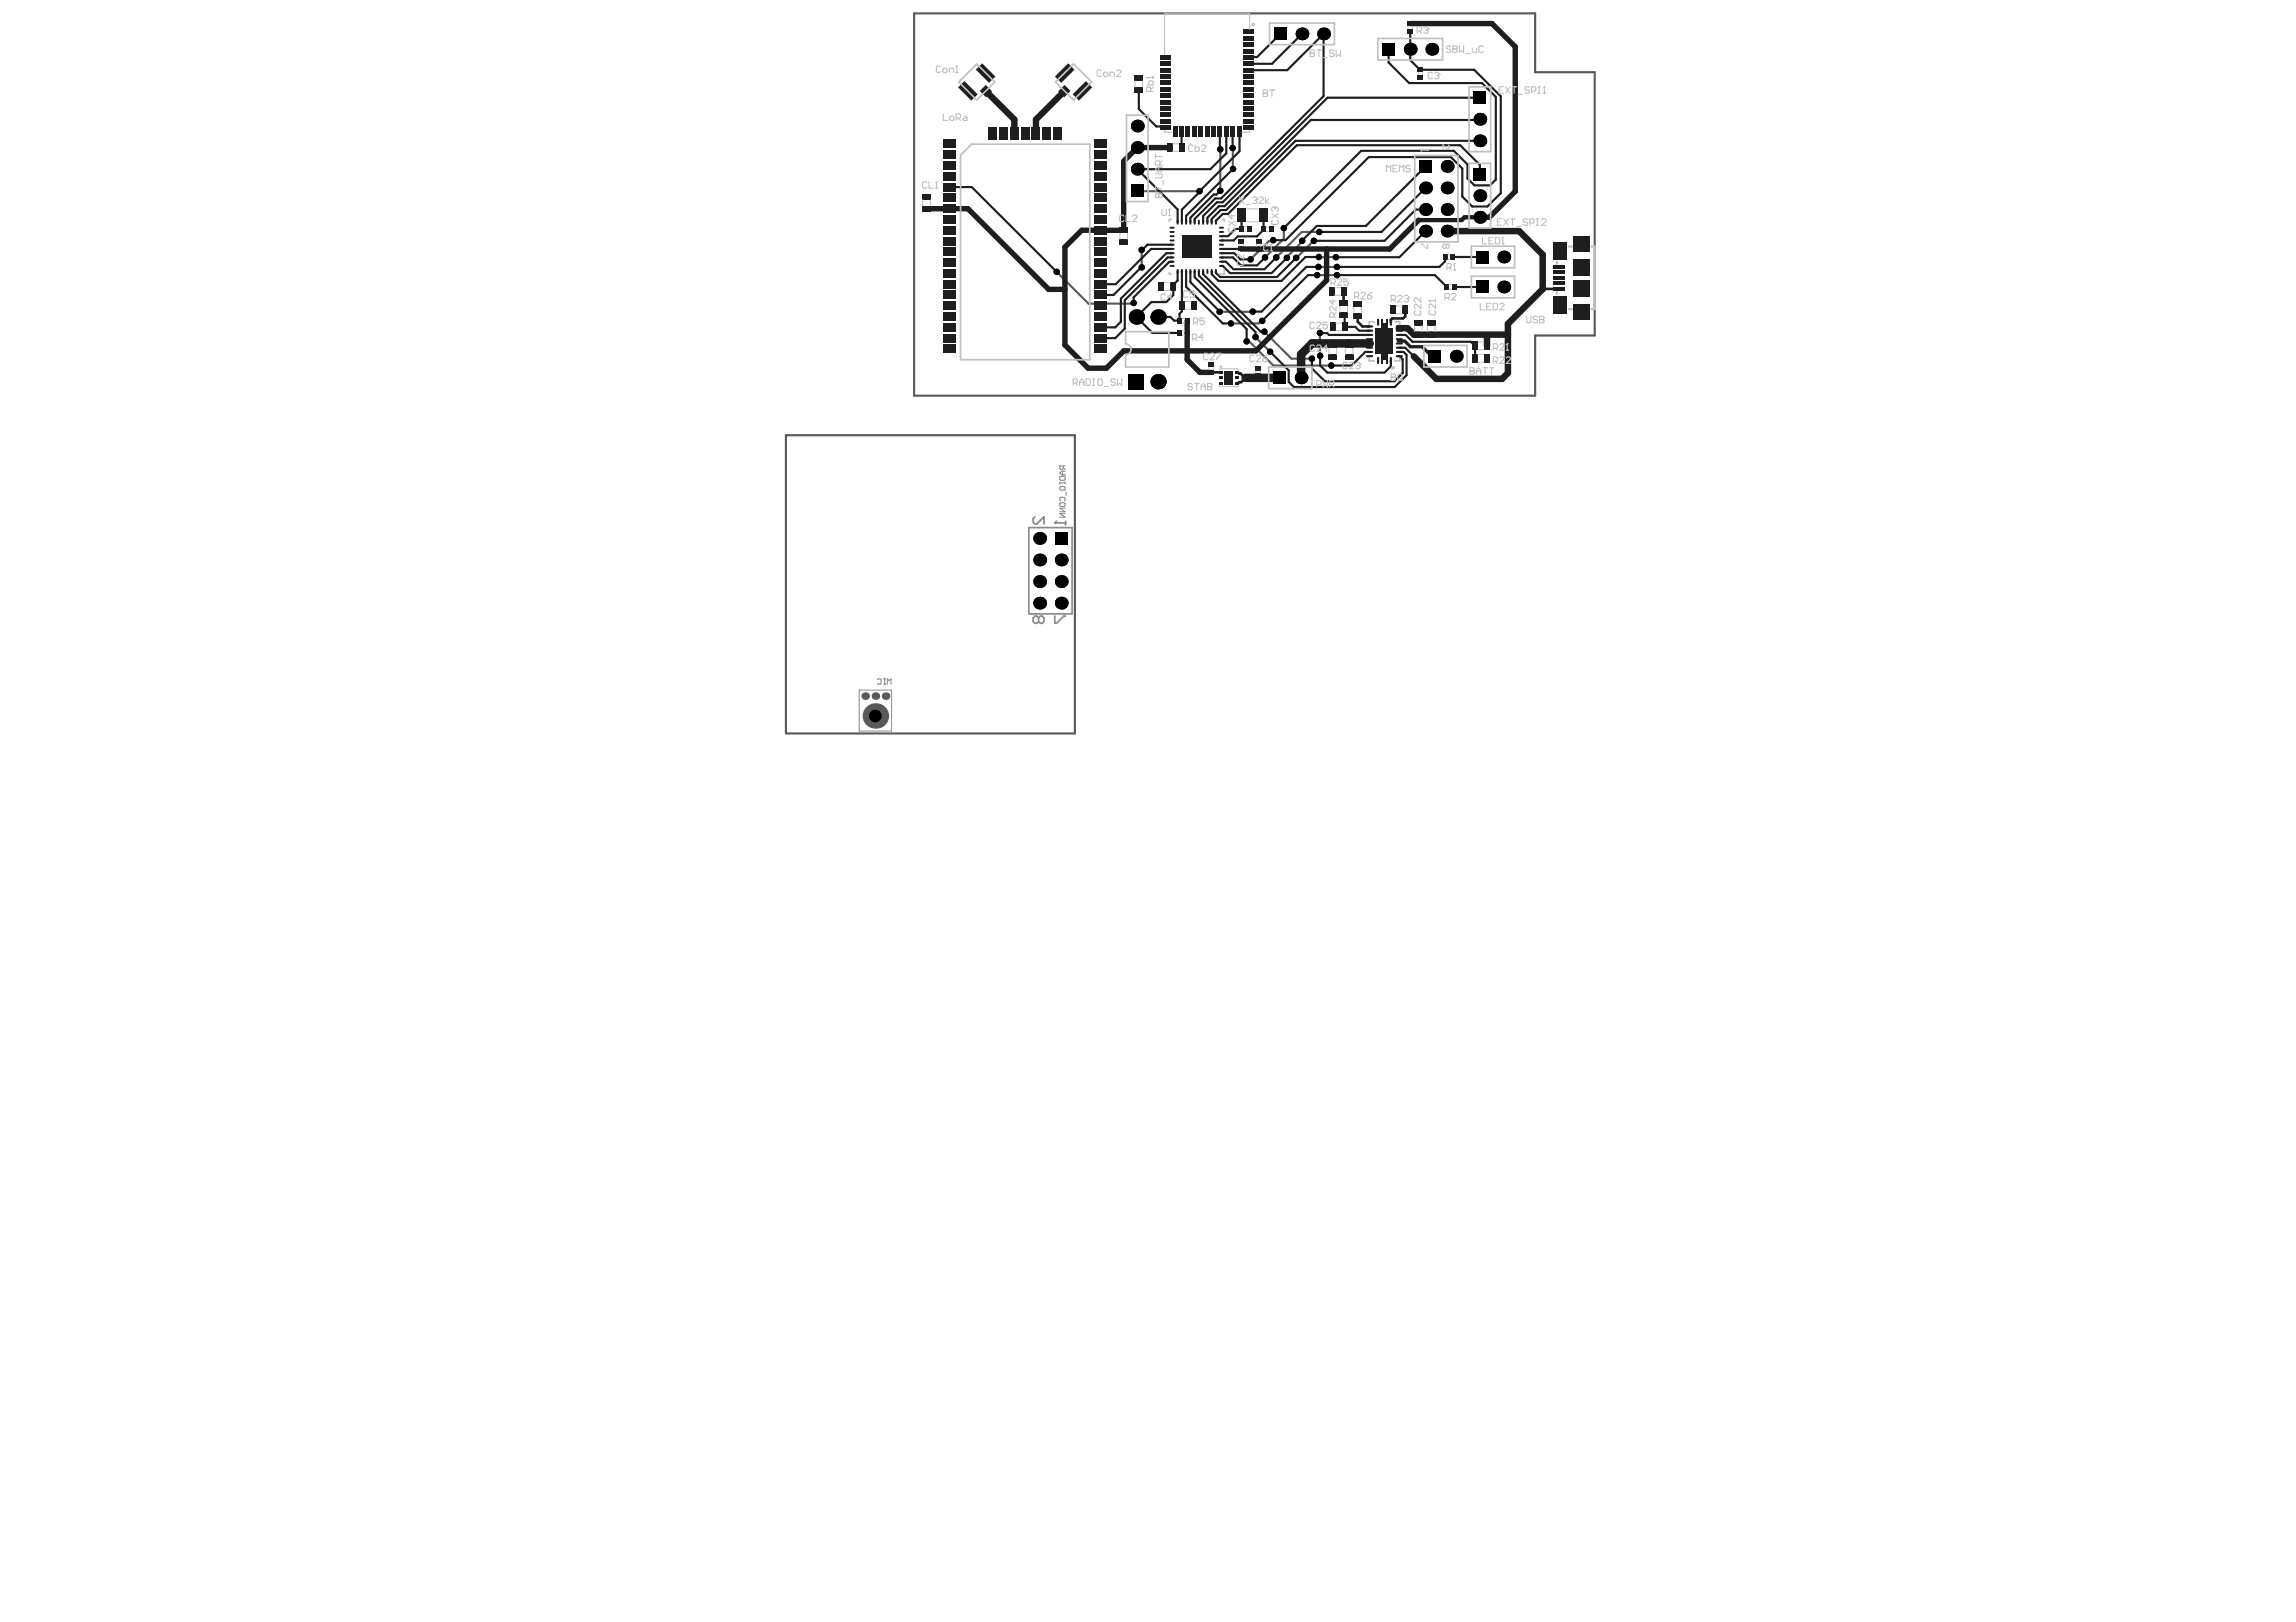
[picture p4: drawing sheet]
<svg xmlns="http://www.w3.org/2000/svg" width="297mm" height="210mm" viewBox="0 0 297 210" stroke-linecap="round" stroke-linejoin="round" font-family="sans-serif">
<g fill="none" stroke="#5a5a5a" stroke-width=".28">
<path d="M118.3 1.7h80.3v7.6h7.7v34.1h-7.7v7.8h-80.3zM157.9 19.3v5.4M159.5 19.2v2.7M136.7 35.2l4.1 4.1h5.8M147.1 24.7h8.1M147.7 32.3h.1M147.7 34.6h.1M147.7 32.3v2.3M164.7 31.1l-.1 .1h-.4l-2.4 2.4M166.1 29.5v1.4l-2.4 2.4M168.5 31.2v.1l-2 2v.1M170 31.2l-2.3 2.2"/>
<path d="M170.4 35.6h2.6M170.6 34.5h2.4M170.6 33.3h2.2M170.7 30h-2.3l-3.3 3.3M101.7 56.3h37.4v38.6h-37.4zM161.3 44.2h.3l3.1 3.1h7.5M162.1 40.3l-4.3 .1M162.4 43.6h.1M162.4 43.6l1.9 1.9M163.3 41.5h-.2l-.3 .4h-3.6M163.6 42.9l3.5 3.5h2.6M170.8 43.1v3"/>
</g>
<path d="M111.2 89.3h4.1v5.3h-4.1z" fill="none" stroke="#8c8c8c" stroke-width=".13"/>
<path d="M133.1 68.3h5.6v11.1h-5.6zM133.9 66.9l-.2 .2v.5l.2 .2h.2l1-.9v.9M134.4 80l-.3-.3h-.2l-.2 .3v.4l.2 .3h.2l.3-.3M134.4 80l.2-.3h.2l.3 .3v.4l-.3 .3h-.2l-.2-.3M134.4 80v.4M136.5 67.7h.1M136.5 79.7v1h.2l.9-1h.3M136.5 67.7h1.4M136.7 67.4l-.2 .3M137.9 67.4v.5" fill="none" stroke="#8c8c8c" stroke-width=".22"/>
<g fill="none" stroke="#8c8c8c" stroke-width=".14">
<path d="M137.1 61.7h.7v.3l-.1 .2h-.5l-.1-.2zM137.1 62.4v.2M137.1 65.2l.1-.1h.5l.1 .1v.2l-.1 .1h-.5l-.1-.1zM137.1 62.5h.7M137.2 63h.5l.1 .1v.2l-.1 .1h-.5l-.1-.1v-.2zM137.2 64.8l-.1-.1v-.2l.1-.1h.5l.1 .1v.2l-.1 .1M137.4 61v.5M137.6 60.3v.3l-.2 .2h-.2l-.1-.2v-.3h.7M137.6 60.5l.2 .3M137.8 61h-.5l-.2 .2 .2 .3h.5M137.8 62.4v.2M137.8 65.8h-.7l.7 .4h-.7"/>
<path d="M137.8 66.5h-.7l.7 .4h-.7M137.9 63.7v.4M113.5 88l.1-.1h.3l.1 .1v.4l-.1 .2h-.3l-.1-.2M114.3 87.9h.3M114.3 88.6h.3M114.5 87.9v.7M114.8 88.6v-.7l.2 .2 .3-.2v.7"/>
</g>
<g fill="#000">
<circle cx="147.1" cy="19.1" r=".82"/>
<circle cx="147.1" cy="16.3" r=".82"/>
<circle cx="157.9" cy="19.3" r=".41"/>
<circle cx="159.5" cy="19.2" r=".41"/>
<circle cx="168.4" cy="4.4" r=".82"/>
<circle cx="171.2" cy="4.4" r=".82"/>
<circle cx="182.4" cy="6.4" r=".82"/>
<circle cx="185.2" cy="6.4" r=".82"/>
<circle cx="191.5" cy="15.4" r=".82"/>
<circle cx="191.5" cy="18.2" r=".82"/>
<circle cx="136.7" cy="35.2" r=".41"/>
<circle cx="146.7" cy="39.2" r=".41"/>
<circle cx="147.1" cy="21.9" r=".82"/>
<circle cx="147.7" cy="32.3" r=".41"/>
<circle cx="147.7" cy="34.6" r=".41"/>
<circle cx="155.2" cy="24.7" r=".41"/>
<circle cx="157.9" cy="24.7" r=".41"/>
<circle cx="159.5" cy="21.9" r=".41"/>
<circle cx="161.8" cy="33.6" r=".41"/>
<circle cx="163.7" cy="33.3" r=".41"/>
<circle cx="164.7" cy="31.1" r=".41"/>
<circle cx="165.1" cy="33.3" r=".41"/>
<circle cx="166.1" cy="29.5" r=".41"/>
<circle cx="166.5" cy="33.4" r=".41"/>
<circle cx="167.7" cy="33.4" r=".41"/>
<circle cx="168.5" cy="31.2" r=".41"/>
<circle cx="170" cy="31.2" r=".41"/>
<circle cx="170.4" cy="35.6" r=".41"/>
<circle cx="170.6" cy="34.5" r=".41"/>
<circle cx="170.6" cy="33.3" r=".41"/>
<circle cx="170.7" cy="30" r=".41"/>
<circle cx="172.8" cy="33.3" r=".41"/>
<circle cx="173" cy="34.5" r=".41"/>
<circle cx="173" cy="35.6" r=".41"/>
<circle cx="184.4" cy="24.3" r=".82"/>
<circle cx="184.4" cy="29.9" r=".82"/>
<circle cx="184.4" cy="27.1" r=".82"/>
<circle cx="187.2" cy="21.5" r=".82"/>
<circle cx="187.2" cy="27.1" r=".82"/>
<circle cx="187.2" cy="24.3" r=".82"/>
<circle cx="187.2" cy="29.9" r=".82"/>
<circle cx="191.5" cy="28.1" r=".82"/>
<circle cx="191.5" cy="25.3" r=".82"/>
<circle cx="194.6" cy="33.3" r=".82"/>
<circle cx="194.6" cy="37.1" r=".82"/>
<circle cx="147" cy="41" r=".99"/>
<circle cx="149.8" cy="49.4" r=".99"/>
<circle cx="149.8" cy="41" r=".99"/>
<circle cx="157.8" cy="40.4" r=".41"/>
<circle cx="159.2" cy="41.9" r=".41"/>
<circle cx="161.3" cy="44.2" r=".41"/>
<circle cx="162.1" cy="40.3" r=".41"/>
<circle cx="162.4" cy="43.6" r=".41"/>
<circle cx="163.3" cy="41.5" r=".41"/>
<circle cx="163.6" cy="42.9" r=".41"/>
<circle cx="164.3" cy="45.5" r=".41"/>
<circle cx="168.3" cy="48.9" r=".82"/>
<circle cx="169.7" cy="46.4" r=".41"/>
<circle cx="170.8" cy="43.1" r=".41"/>
<circle cx="170.8" cy="46" r=".41"/>
<circle cx="172.2" cy="47.3" r=".41"/>
<circle cx="188.4" cy="46.1" r=".82"/>
<circle cx="134.5" cy="78.1" r=".82"/>
<circle cx="134.5" cy="69.7" r=".82"/>
<circle cx="134.5" cy="72.5" r=".82"/>
<circle cx="134.5" cy="75.3" r=".82"/>
<circle cx="137.3" cy="78.1" r=".82"/>
<circle cx="137.3" cy="72.5" r=".82"/>
<circle cx="137.3" cy="75.3" r=".82"/>
<circle cx="113.3" cy="92.7" r=".83"/>
</g>
<g fill="#000">
<path d="M164.8 3.6h1.7v1.6h-1.7z" fill-rule="evenodd"/>
<path d="M178.8 5.5h1.7v1.7h-1.7z" fill-rule="evenodd"/>
<path d="M190.6 11.8h1.7v1.7h-1.7z" fill-rule="evenodd"/>
<path d="M146.3 23.9h1.7v1.6h-1.7z" fill-rule="evenodd"/>
<path d="M183.6 20.7h1.7v1.7h-1.7z" fill-rule="evenodd"/>
<path d="M190.9 36.3h1.7v1.7h-1.7z" fill-rule="evenodd"/>
<path d="M190.9 32.4h1.7v1.7h-1.7z" fill-rule="evenodd"/>
<path d="M190.6 21.7h1.7v1.7h-1.7z" fill-rule="evenodd"/>
<path d="M146 48.4h2v2h-2z" fill-rule="evenodd"/>
<path d="M164.7 48.1h1.7v1.6h-1.7z" fill-rule="evenodd"/>
<path d="M184.8 45.3h1.6v1.6h-1.6z" fill-rule="evenodd"/>
<path d="M136.5 68.8h1.6v1.7h-1.6z" fill-rule="evenodd"/>
</g>
<g fill="#5a5a5a">
<circle cx="113.3" cy="90.1" r=".49"/>
<circle cx="111.9" cy="90.1" r=".49"/>
<circle cx="114.6" cy="90.1" r=".49"/>
<circle cx="113.3" cy="92.7" r="1.65"/>
</g>
<path d="M151.3 19.1h-4.2l-1.7 1.8v8.9h-5.4l-2.2 2.2v12.6l3 3h2.3l2.3-2.2h17.1l9.1-9.1 .1-4.1M182.4 3.1h10.6l3 3v18.7l-3.3 3.3h-1.2M119.9 27h5.3l10.5 10.4h2.1M122.8 27h.1M142.4 29.8h.1M183.5 28.5l-3.7 3.7h-19.2M153.6 41.5v5l1.6 1.7h1.4M185.2 46.1h.4" fill="none" stroke="#1e1e1e" stroke-width=".7"/>
<g fill="none" stroke="#1e1e1e" stroke-width=".28">
<path d="M147.3 11.6v2.5l2.3 2.3h1l.2 .1M152.9 19.1h.1M152.9 17v2.1M152.9 17h.1M157.8 17l.1 2.3M158.6 17h.1M158.6 17v2.8l-2 2.1h-9.5l5.3 5.2v1.7M159.5 19.2h.1M159.5 17v2.2M160.3 17l.1 2.6-7.5 7.5v1.7M161.6 9.1h4.9l4.7-4.7v8l-13.2 13.3h-.8l-2.6 2.6v.5M165.6 4.4l-3 3h-1"/>
<path d="M168.4 4.4l-3.8 3.9h-3M179.7 6.4v1.7l2.6 2.7h9.4l1.8 1.7v10.7l-.7 .8h-2.1l-.8-.9v-1.8l-1.8-1.8h-12l-10 10M182.4 4v3.8l1.3 1.2h7l3.5 3.5v12.5l-1.8 1.7h-1.9l-1.3-1.3v-3.6l-1.5-1.5h-10.6l-10.8 10.8h-1.6M191.4 12.6h-19.7l-13.5 13.6h-.8l-1.7 1.7v.9M191.5 15.4l-.1 .1h-21.8l-11.2 11.2h-.7l-1.5 1.5v.6M191.5 18.2h-23.9l-9 9h-.7l-1.1 1.1v.5M191.5 12.6h-.1M122.8 24.2h2.9l11 11M147.7 34.6l-3.6 3.6h-1.7M151.6 33.9h-.3l-4.6 4.6v.7M151.6 32.8h-.7l-5.9 5.8v3l-.7 .8h-1.9M151.6 31.7h-3.1l-.8 .6"/>
<path d="M151.6 33.9h.1M151.6 33.3h-.5l-5.6 5.6v3.6l-1.2 1.3h-1.9M151.6 32.2h-2.7l-4.6 4.6h-1.9M152.4 35.1v1.2l-.6 .6v1.3l-.9 .9h-1.9l-2 1.9 2.1 2.1h3.5M152.9 35.1h.1M152.9 35.1v5.2l-.3 .3v.9h-.7l-.5-.5h-1.6M152.9 39.4h.1M153.5 35.1v2l1.7 1.7M154 35.1v1.4l3.8 3.9M154.6 35.1v.8l6.7 6.7v1.6M154.9 38.6h.1M155.1 35.1v.6l7.3 7.3v.6"/>
<path d="M155.2 38.8h.1M155.2 38.8l3 3.1h1M155.7 35.1v.4l7.4 7.4h.5M157.9 24.7l-.5 .5h-.4l-3 3v.6M158 32.8h1.7l.8 .8h1.3M158 32.2h.1M158 32.2h2.6M159.5 21.9l-6 6v.9M160.6 27.9h.1M160.6 27.9v1.7h-.8l-.9 1h-.9M163.5 27.9h.1M163.5 27.9v1.8l-.9 .9h-2.5l-.5 .5h-1.6"/>
<path d="M163.7 33.3l-1.1 1h-2.1l-1-1h-1.5M165.1 33.3l-1.5 1.5h-4l-1-.9h-.6M166.5 33.4l-2 1.9h-5.4l-.9-.9h-.2M167.7 33.4l-2.5 2.4h-7.4l-.5-.5v-.2M170.4 35.6h-1.2l-5.9 5.9M170.6 34.5h-1.6l-5.8 5.8h-1.1M170.6 33.3h-1.7l-3.1 3.1h-8.2l-.8-.9v-.4M173 35.6h12.6l1.5 1.5M184.4 21.5l-7.7 7.7h-6.3l-1.9 2M184.4 27.1h-1.2l-4.1 4.1h-9.1M184.4 29.9l-3.4 3.4h-8.2M184.4 24.3l-5.7 5.7h-8"/>
<path d="M187 33.3v.5l-.8 .7h-13.2M187.1 37h.1M187.9 33.3h3.9M188.1 37.1h3.7M191.5 22.5v-1.2l-2.6-2.5h-21.1l-8.9 8.9h-.7l-.9 .9v.2M164.3 45.5l2.4 2.4v1.5l.7 .7h13l1.6-1.5v-2.7l-.4-.4h-.6M170.8 43.1h.9l.2 .2h5.3M170.8 46v1.3l.9 .9h7.4l.8-.8v-.8M173.8 40.8l.2 .1v1.4M173.9 42.3h1.4l.5 .5h1.4M177.2 45.5h-.6l-1.7 1.8h-2.7M181 43.3h.9l.8 .9h7.6l.5 .6v1.6"/>
<path d="M181 46.1l.5 .4v1.8l-1.1 1h-9l-1.7-1.6v-1.3M181 45h.8l1.1 1.1"/>
</g>
<path d="M173.8 37.7v1.6M201.7 37.4h-2.1M156.6 48.2h.1M157.9 48.2h-1.3M160.1 48.2l.2 .1h.2l.6 .6M161.1 48.9l-.5 .6h-.3l-.2 .1M175.7 40.9v.7l.6 .6h.9M181.8 40.1v.8l-.3 .3h-1.4l-.2 .2v.3" fill="none" stroke="#1e1e1e" stroke-width=".34"/>
<path d="M191.5 28.1h-2l-.4 .4h-5.6" fill="none" stroke="#1e1e1e" stroke-width=".56"/>
<path d="M127.6 11.8l3.6 3.7v1.7M137.7 11.8l-3.7 3.7v1.7" fill="none" stroke="#1e1e1e" stroke-width=".82"/>
<path d="M187.2 29.9h9.3l3.1 3.1v4.4l-4.5 4.5v6.4l-.8 .7h-8.5l-2.9-2.9M181 42.5h1.1l.8 .8h12.2M192.4 43.5v1.3" fill="none" stroke="#1e1e1e" stroke-width=".84"/>
<path d="M180.9 44.1h.8l.8 .8h1.5l1.2 1.2" fill="none" stroke="#1e1e1e" stroke-width=".42"/>
<path d="M161.1 48.9h4.4M177.2 44.4h-7.5l-1.4 1.5v3M177.2 44.4h.1" fill="none" stroke="#1e1e1e" stroke-width="1.1"/>
<g fill="#000">
<circle cx="147.1" cy="19.1" r=".82"/>
<circle cx="147.1" cy="16.3" r=".82"/>
<circle cx="157.9" cy="19.3" r=".41"/>
<circle cx="159.5" cy="19.2" r=".41"/>
<circle cx="168.4" cy="4.4" r=".82"/>
<circle cx="171.2" cy="4.4" r=".82"/>
<circle cx="182.4" cy="6.4" r=".82"/>
<circle cx="185.2" cy="6.4" r=".82"/>
<circle cx="191.5" cy="15.4" r=".82"/>
<circle cx="191.5" cy="18.2" r=".82"/>
<circle cx="136.7" cy="35.2" r=".41"/>
<circle cx="146.7" cy="39.2" r=".41"/>
<circle cx="147.1" cy="21.9" r=".82"/>
<circle cx="147.7" cy="32.3" r=".41"/>
<circle cx="147.7" cy="34.6" r=".41"/>
<circle cx="155.2" cy="24.7" r=".41"/>
<circle cx="157.9" cy="24.7" r=".41"/>
<circle cx="159.5" cy="21.9" r=".41"/>
<circle cx="161.8" cy="33.6" r=".41"/>
<circle cx="163.7" cy="33.3" r=".41"/>
<circle cx="164.7" cy="31.1" r=".41"/>
<circle cx="165.1" cy="33.3" r=".41"/>
<circle cx="166.1" cy="29.5" r=".41"/>
<circle cx="166.5" cy="33.4" r=".41"/>
<circle cx="167.7" cy="33.4" r=".41"/>
<circle cx="168.5" cy="31.2" r=".41"/>
<circle cx="170" cy="31.2" r=".41"/>
<circle cx="170.4" cy="35.6" r=".41"/>
<circle cx="170.6" cy="34.5" r=".41"/>
<circle cx="170.6" cy="33.3" r=".41"/>
<circle cx="170.7" cy="30" r=".41"/>
<circle cx="172.8" cy="33.3" r=".41"/>
<circle cx="173" cy="34.5" r=".41"/>
<circle cx="173" cy="35.6" r=".41"/>
<circle cx="184.4" cy="24.3" r=".82"/>
<circle cx="184.4" cy="29.9" r=".82"/>
<circle cx="184.4" cy="27.1" r=".82"/>
<circle cx="187.2" cy="21.5" r=".82"/>
<circle cx="187.2" cy="27.1" r=".82"/>
<circle cx="187.2" cy="24.3" r=".82"/>
<circle cx="187.2" cy="29.9" r=".82"/>
<circle cx="191.5" cy="28.1" r=".82"/>
<circle cx="191.5" cy="25.3" r=".82"/>
<circle cx="194.6" cy="33.3" r=".82"/>
<circle cx="194.6" cy="37.1" r=".82"/>
<circle cx="147" cy="41" r=".99"/>
<circle cx="149.8" cy="49.4" r=".99"/>
<circle cx="149.8" cy="41" r=".99"/>
<circle cx="157.8" cy="40.4" r=".41"/>
<circle cx="159.2" cy="41.9" r=".41"/>
<circle cx="161.3" cy="44.2" r=".41"/>
<circle cx="162.1" cy="40.3" r=".41"/>
<circle cx="162.4" cy="43.6" r=".41"/>
<circle cx="163.3" cy="41.5" r=".41"/>
<circle cx="163.6" cy="42.9" r=".41"/>
<circle cx="164.3" cy="45.5" r=".41"/>
<circle cx="168.3" cy="48.9" r=".82"/>
<circle cx="169.7" cy="46.4" r=".41"/>
<circle cx="170.8" cy="43.1" r=".41"/>
<circle cx="170.8" cy="46" r=".41"/>
<circle cx="172.2" cy="47.3" r=".41"/>
<circle cx="188.4" cy="46.1" r=".82"/>
<circle cx="134.5" cy="78.1" r=".82"/>
<circle cx="134.5" cy="69.7" r=".82"/>
<circle cx="134.5" cy="72.5" r=".82"/>
<circle cx="134.5" cy="75.3" r=".82"/>
<circle cx="137.3" cy="78.1" r=".82"/>
<circle cx="137.3" cy="72.5" r=".82"/>
<circle cx="137.3" cy="75.3" r=".82"/>
<circle cx="113.3" cy="92.7" r=".83"/>
</g>
<g fill="#000">
<path d="M164.8 3.6h1.7v1.6h-1.7z" fill-rule="evenodd"/>
<path d="M178.8 5.5h1.7v1.7h-1.7z" fill-rule="evenodd"/>
<path d="M190.6 11.8h1.7v1.7h-1.7z" fill-rule="evenodd"/>
<path d="M146.3 23.9h1.7v1.6h-1.7z" fill-rule="evenodd"/>
<path d="M183.6 20.7h1.7v1.7h-1.7z" fill-rule="evenodd"/>
<path d="M190.9 36.3h1.7v1.7h-1.7z" fill-rule="evenodd"/>
<path d="M190.9 32.4h1.7v1.7h-1.7z" fill-rule="evenodd"/>
<path d="M190.6 21.7h1.7v1.7h-1.7z" fill-rule="evenodd"/>
<path d="M146 48.4h2v2h-2z" fill-rule="evenodd"/>
<path d="M164.7 48.1h1.7v1.6h-1.7z" fill-rule="evenodd"/>
<path d="M184.8 45.3h1.6v1.6h-1.6z" fill-rule="evenodd"/>
<path d="M136.5 68.8h1.6v1.7h-1.6z" fill-rule="evenodd"/>
</g>
<path d="M119.3 25.2h1.1v.6h-1.1z" fill-rule="evenodd" fill="#1e1e1e"/>
<path d="M151.4 34.4h.4M151.4 33.3h.4M151.4 32.8h.4M151.4 32.2h.4M151.4 31.1h.4M151.4 30.6h.4M151.4 30h.4M151.4 29.5h.4" fill="none" stroke="#1e1e1e" stroke-width=".25"/>
<g fill="#1e1e1e">
<path d="M151 18.6h.6v1.1h-.6z" fill-rule="evenodd"/>
<path d="M150.1 16.2h1.3v.6h-1.3z" fill-rule="evenodd"/>
<path d="M150.1 14.6h1.3v.5h-1.3z" fill-rule="evenodd"/>
<path d="M150.1 13.8h1.3v.5h-1.3z" fill-rule="evenodd"/>
<path d="M150.1 12.1h1.3v.6h-1.3z" fill-rule="evenodd"/>
<path d="M150.1 12.9h1.3v.6h-1.3z" fill-rule="evenodd"/>
<path d="M150.1 10.5h1.3v.5h-1.3z" fill-rule="evenodd"/>
<path d="M150.1 9.6h1.3v.6h-1.3z" fill-rule="evenodd"/>
<path d="M150.1 7.2h1.3v.5h-1.3z" fill-rule="evenodd"/>
<path d="M150.1 8h1.3v.5h-1.3z" fill-rule="evenodd"/>
<path d="M153.3 42.8h.6v.6h-.6z" fill-rule="evenodd"/>
<path d="M152.3 42.8h.6v.6h-.6z" fill-rule="evenodd"/>
<path d="M153.3 41.2h.6v.6h-.6z" fill-rule="evenodd"/>
<path d="M152.3 41.2h.6v.6h-.6z" fill-rule="evenodd"/>
<path d="M152.6 39h.6v1.1h-.6z" fill-rule="evenodd"/>
</g>
<path d="M152.4 28.5v.5M152.4 34.9v.4M152.9 28.5v.5M152.9 34.9v.4M153.5 28.5v.5M153.5 34.9v.4M154 28.5v.5M154 34.9v.4" fill="none" stroke="#1e1e1e" stroke-width=".25"/>
<g fill="#1e1e1e">
<path d="M152.5 18.6h.7v1.1h-.7z" fill-rule="evenodd"/>
<path d="M152.6 16.3h.5v1.4h-.5z" fill-rule="evenodd"/>
<path d="M153.4 16.3h.6v1.4h-.6z" fill-rule="evenodd"/>
</g>
<path d="M154.6 28.5v.5M154.6 34.9v.4M155.1 28.5v.5M155.1 34.9v.4M155.7 28.5v.5M155.7 34.9v.4M156.2 28.5v.5M156.2 34.9v.4" fill="none" stroke="#1e1e1e" stroke-width=".25"/>
<g fill="#1e1e1e">
<path d="M155.1 16.3h.5v1.4h-.5z" fill-rule="evenodd"/>
<path d="M157.7 48.7h.5v.4h-.5z" fill-rule="evenodd"/>
<path d="M157.7 48h.5v.3h-.5z" fill-rule="evenodd"/>
</g>
<path d="M156.8 28.5v.5M156.8 34.9v.4M157.3 28.5v.5M157.3 34.9v.4M157.8 34.4h.4M157.8 32.2h.4M157.8 32.8h.4M157.8 33.3h.4M157.8 29.5h.4M157.8 30h.4M157.8 30.6h.4M157.8 31.1h.4" fill="none" stroke="#1e1e1e" stroke-width=".25"/>
<g fill="#1e1e1e">
<path d="M156.7 16.3h.6v1.4h-.6z" fill-rule="evenodd"/>
<path d="M157.5 16.3h.6v1.4h-.6z" fill-rule="evenodd"/>
<path d="M159.8 48.7h.5v.4h-.5z" fill-rule="evenodd"/>
<path d="M159.8 48h.5v.3h-.5z" fill-rule="evenodd"/>
<path d="M159.2 16.3h.5v1.4h-.5z" fill-rule="evenodd"/>
<path d="M160 16.3h.6v1.4h-.6z" fill-rule="evenodd"/>
<path d="M162.4 48.4h.7v.5h-.7z" fill-rule="evenodd"/>
<path d="M162.4 47.4h.7v.5h-.7z" fill-rule="evenodd"/>
<path d="M164.2 29.4h.5v.6h-.5z" fill-rule="evenodd"/>
<path d="M175.1 40.6h1.1v.7h-1.1z" fill-rule="evenodd"/>
<path d="M175.1 39.1h1.1v.6h-1.1z" fill-rule="evenodd"/>
</g>
<path d="M178.3 41.4v.6M179.9 41.4v.6" fill="none" stroke="#1e1e1e" stroke-width=".27"/>
<g fill="#1e1e1e">
<path d="M179.3 41.3h.2v1h-.2z" fill-rule="evenodd"/>
<path d="M182.1 3.8h.7v.5h-.7z" fill-rule="evenodd"/>
<path d="M182.1 2.8h.7v.5h-.7z" fill-rule="evenodd"/>
<path d="M186.8 36.8h.6v.7h-.6z" fill-rule="evenodd"/>
<path d="M186.7 32.9h.5v.7h-.5z" fill-rule="evenodd"/>
<path d="M190.5 45.8h.6v1.1h-.6z" fill-rule="evenodd"/>
<path d="M119.3 26.7h1.1v.6h-1.1z" fill-rule="evenodd"/>
<path d="M127.9 16.4h1.1v1.7h-1.1z" fill-rule="evenodd"/>
<path d="M130.7 16.4h1.1v1.7h-1.1z" fill-rule="evenodd"/>
<path d="M132.1 16.4h1.1v1.7h-1.1z" fill-rule="evenodd"/>
<path d="M134.9 16.4h1.1v1.7h-1.1z" fill-rule="evenodd"/>
</g>
<path d="M151.4 33.9h.4M151.4 31.7h.4" fill="none" stroke="#1e1e1e" stroke-width=".25"/>
<g fill="#1e1e1e">
<path d="M150.1 15.4h1.3v.6h-1.3z" fill-rule="evenodd"/>
<path d="M150.1 11.3h1.3v.5h-1.3z" fill-rule="evenodd"/>
<path d="M150.1 8.8h1.3v.6h-1.3z" fill-rule="evenodd"/>
<path d="M157.7 49.4h.5v.4h-.5z" fill-rule="evenodd"/>
</g>
<path d="M157.8 31.7h.4M157.8 33.9h.4" fill="none" stroke="#1e1e1e" stroke-width=".25"/>
<g fill="#1e1e1e">
<path d="M159.8 49.4h.5v.4h-.5z" fill-rule="evenodd"/>
<path d="M161.3 29.3h.6v.7h-.6z" fill-rule="evenodd"/>
<path d="M173.6 41.8h.7v1.1h-.7z" fill-rule="evenodd"/>
<path d="M173.5 37.2h.7v1.1h-.7z" fill-rule="evenodd"/>
</g>
<path d="M178.3 46.3v.7" fill="none" stroke="#1e1e1e" stroke-width=".27"/>
<path d="M179.3 46.1h.2v1h-.2z" fill-rule="evenodd" fill="#1e1e1e"/>
<path d="M179.9 46.3v.7" fill="none" stroke="#1e1e1e" stroke-width=".27"/>
<g fill="#1e1e1e">
<path d="M179.9 39.5h.7v1.1h-.7z" fill-rule="evenodd"/>
<path d="M181.5 39.5h.6v1.1h-.6z" fill-rule="evenodd"/>
<path d="M190.5 44.2h.7v1.1h-.7z" fill-rule="evenodd"/>
<path d="M122 43.2h1.7v1.1h-1.7z" fill-rule="evenodd"/>
<path d="M122 39h1.7v1.1h-1.7z" fill-rule="evenodd"/>
<path d="M122 36.2h1.7v1.1h-1.7z" fill-rule="evenodd"/>
<path d="M122 32h1.7v1.1h-1.7z" fill-rule="evenodd"/>
<path d="M122 27.8h1.7v1.2h-1.7z" fill-rule="evenodd"/>
<path d="M122 25h1.7v1.2h-1.7z" fill-rule="evenodd"/>
<path d="M122 20.9h1.7v1.1h-1.7z" fill-rule="evenodd"/>
<path d="M141.6 43.2h1.7v1.1h-1.7z" fill-rule="evenodd"/>
<path d="M141.6 39h1.7v1.1h-1.7z" fill-rule="evenodd"/>
<path d="M141.6 36.2h1.7v1.1h-1.7z" fill-rule="evenodd"/>
<path d="M141.6 32h1.7v1.1h-1.7z" fill-rule="evenodd"/>
<path d="M141.6 27.8h1.7v1.2h-1.7z" fill-rule="evenodd"/>
<path d="M141.6 25h1.7v1.2h-1.7z" fill-rule="evenodd"/>
<path d="M141.6 20.9h1.7v1.1h-1.7z" fill-rule="evenodd"/>
<path d="M151.5 36.5h.6v1.1h-.6z" fill-rule="evenodd"/>
<path d="M149.9 36.5h.7v1.1h-.7z" fill-rule="evenodd"/>
<path d="M144.8 29.5h1.1v.6h-1.1z" fill-rule="evenodd"/>
<path d="M151.8 16.3h.5v1.4h-.5z" fill-rule="evenodd"/>
<path d="M146.8 9.8h1.1v.6h-1.1z" fill-rule="evenodd"/>
<path d="M156.3 47.9h.7v.6h-.7z" fill-rule="evenodd"/>
<path d="M154.1 39h.7v1.1h-.7z" fill-rule="evenodd"/>
<path d="M160.3 31.9h.6v.6h-.6z" fill-rule="evenodd"/>
<path d="M155.9 16.3h.5v1.4h-.5z" fill-rule="evenodd"/>
<path d="M154.2 16.3h.6v1.4h-.6z" fill-rule="evenodd"/>
<path d="M158.4 16.3h.5v1.4h-.5z" fill-rule="evenodd"/>
<path d="M162.5 32h.7v.5h-.7z" fill-rule="evenodd"/>
<path d="M163.2 29.4h.5v.6h-.5z" fill-rule="evenodd"/>
</g>
<path d="M176.9 45.5h.6M176.9 46.1h.6" fill="none" stroke="#1e1e1e" stroke-width=".27"/>
<g fill="#1e1e1e">
<path d="M178.7 45.8h.8v.7h-.8z" fill-rule="evenodd"/>
<path d="M171.9 45.9h1.1v.7h-1.1z" fill-rule="evenodd"/>
<path d="M174 45.9h1.1v.7h-1.1z" fill-rule="evenodd"/>
</g>
<path d="M176.9 43.3h.6M176.9 43.9h.6M176.9 44.4h.6M176.9 42.2h.6" fill="none" stroke="#1e1e1e" stroke-width=".27"/>
<g fill="#1e1e1e">
<path d="M178.7 41.3h.2v1h-.2z" fill-rule="evenodd"/>
<path d="M173.3 38.9h1.1v.7h-1.1z" fill-rule="evenodd"/>
</g>
<path d="M180.7 46.1h.7M180.7 45.5h.7M180.7 44.4h.7M180.7 43.9h.7M180.7 43.3h.7" fill="none" stroke="#1e1e1e" stroke-width=".27"/>
<g fill="#1e1e1e">
<path d="M184.6 43h1.1v.6h-1.1z" fill-rule="evenodd"/>
<path d="M182.9 43h1.1v.6h-1.1z" fill-rule="evenodd"/>
</g>
<path d="M180.7 42.2h.7" fill="none" stroke="#1e1e1e" stroke-width=".27"/>
<g fill="#1e1e1e">
<path d="M184.6 41.4h1.1v.7h-1.1z" fill-rule="evenodd"/>
<path d="M182.9 41.4h1.1v.7h-1.1z" fill-rule="evenodd"/>
<path d="M187.8 36.8h.6v.7h-.6z" fill-rule="evenodd"/>
<path d="M187.7 32.9h.5v.7h-.5z" fill-rule="evenodd"/>
<path d="M183.4 9.7h.7v.6h-.7z" fill-rule="evenodd"/>
<path d="M192 45.8h.7v1.1h-.7z" fill-rule="evenodd"/>
<path d="M201 36.4h1.4v.5h-1.4z" fill-rule="evenodd"/>
<path d="M201 37.2h1.4v.4h-1.4z" fill-rule="evenodd"/>
<path d="M201 34.3h1.4v.4h-1.4z" fill-rule="evenodd"/>
<path d="M201 35h1.4v.5h-1.4z" fill-rule="evenodd"/>
<path d="M122 40.4h1.7v1.1h-1.7z" fill-rule="evenodd"/>
<path d="M122 41.8h1.7v1.1h-1.7z" fill-rule="evenodd"/>
<path d="M122 44.6h1.7v1.1h-1.7z" fill-rule="evenodd"/>
<path d="M122 30.6h1.7v1.2h-1.7z" fill-rule="evenodd"/>
<path d="M122 33.4h1.7v1.1h-1.7z" fill-rule="evenodd"/>
<path d="M122 34.8h1.7v1.1h-1.7z" fill-rule="evenodd"/>
<path d="M122 37.6h1.7v1.1h-1.7z" fill-rule="evenodd"/>
<path d="M122 22.3h1.7v1.1h-1.7z" fill-rule="evenodd"/>
<path d="M122 23.7h1.7v1.1h-1.7z" fill-rule="evenodd"/>
<path d="M122 26.4h1.7v1.2h-1.7z" fill-rule="evenodd"/>
<path d="M122 18.1h1.7v1.1h-1.7z" fill-rule="evenodd"/>
<path d="M122 19.5h1.7v1.1h-1.7z" fill-rule="evenodd"/>
<path d="M133.5 16.4h1.1v1.7h-1.1z" fill-rule="evenodd"/>
<path d="M129.3 16.4h1.1v1.7h-1.1z" fill-rule="evenodd"/>
<path d="M141.6 44.6h1.7v1.1h-1.7z" fill-rule="evenodd"/>
<path d="M141.6 41.8h1.7v1.1h-1.7z" fill-rule="evenodd"/>
<path d="M141.6 40.4h1.7v1.1h-1.7z" fill-rule="evenodd"/>
<path d="M141.6 37.6h1.7v1.1h-1.7z" fill-rule="evenodd"/>
<path d="M141.6 34.8h1.7v1.1h-1.7z" fill-rule="evenodd"/>
<path d="M141.6 33.4h1.7v1.1h-1.7z" fill-rule="evenodd"/>
<path d="M141.6 30.6h1.7v1.2h-1.7z" fill-rule="evenodd"/>
<path d="M141.6 26.4h1.7v1.2h-1.7z" fill-rule="evenodd"/>
<path d="M141.6 23.7h1.7v1.1h-1.7z" fill-rule="evenodd"/>
<path d="M141.6 22.3h1.7v1.1h-1.7z" fill-rule="evenodd"/>
<path d="M141.6 19.5h1.7v1.1h-1.7z" fill-rule="evenodd"/>
<path d="M141.6 18.1h1.7v1.1h-1.7z" fill-rule="evenodd"/>
<path d="M136.3 16.4h1.1v1.7h-1.1z" fill-rule="evenodd"/>
<path d="M136.5 9.9l1.7-1.7 .8 .8-1.7 1.7z" fill-rule="evenodd"/>
<path d="M144.8 31h1.1v.7h-1.1z" fill-rule="evenodd"/>
<path d="M146.8 11.3h1.1v.7h-1.1z" fill-rule="evenodd"/>
<path d="M156.3 46.9h.7v.6h-.7z" fill-rule="evenodd"/>
<path d="M160.3 31h.6v.5h-.6z" fill-rule="evenodd"/>
<path d="M160.3 29.3h.6v.7h-.6z" fill-rule="evenodd"/>
<path d="M160.1 27h1.1v1.7h-1.1z" fill-rule="evenodd"/>
<path d="M162.5 31h.7v.5h-.7z" fill-rule="evenodd"/>
<path d="M162.9 27h1.1v1.7h-1.1z" fill-rule="evenodd"/>
</g>
<path d="M176.9 42.8h.6M176.9 45h.6" fill="none" stroke="#1e1e1e" stroke-width=".27"/>
<g fill="#1e1e1e">
<path d="M178.7 46.1h.2v1h-.2z" fill-rule="evenodd"/>
<path d="M178.7 41.8h.8v.8h-.8z" fill-rule="evenodd"/>
<path d="M172.1 41.8h.7v1.1h-.7z" fill-rule="evenodd"/>
<path d="M173.3 40.5h1.1v.6h-1.1z" fill-rule="evenodd"/>
<path d="M171.9 44.4h1.1v.6h-1.1z" fill-rule="evenodd"/>
<path d="M174 44.4h1.1v.6h-1.1z" fill-rule="evenodd"/>
<path d="M172 37.2h.6v1.1h-.6z" fill-rule="evenodd"/>
</g>
<path d="M180.7 45h.7M180.7 42.8h.7" fill="none" stroke="#1e1e1e" stroke-width=".27"/>
<g fill="#1e1e1e">
<path d="M183.4 8.8h.7v.5h-.7z" fill-rule="evenodd"/>
<path d="M192 44.2h.7v1.1h-.7z" fill-rule="evenodd"/>
<path d="M203.6 30.6h2.1v1.9h-2.1z" fill-rule="evenodd"/>
<path d="M203.6 33.6h2.1v2.1h-2.1z" fill-rule="evenodd"/>
<path d="M203.6 36.2h2.1v2.1h-2.1z" fill-rule="evenodd"/>
<path d="M201 35.7h1.4v.5h-1.4z" fill-rule="evenodd"/>
<path d="M201 31.3h1.7v2.3h-1.7z" fill-rule="evenodd"/>
<path d="M122 29.2h1.7v1.2h-1.7z" fill-rule="evenodd"/>
<path d="M126.8 11.8l.7-.8 .8 .8-.7 .8z" fill-rule="evenodd"/>
<path d="M141.6 29.2h1.7v1.2h-1.7z" fill-rule="evenodd"/>
<path d="M138.8 12.2l1.7-1.7 .8 .8-1.7 1.7z" fill-rule="evenodd"/>
<path d="M136.9 11.8l.8-.8 .8 .8-.8 .8z" fill-rule="evenodd"/>
<path d="M158.4 48h1.1v1.8h-1.1z" fill-rule="evenodd"/>
<path d="M203.6 39.4h2.1v1.9h-2.1z" fill-rule="evenodd"/>
<path d="M201 38.3h1.7v2.3h-1.7z" fill-rule="evenodd"/>
<path d="M160.9 16.2h1.3v.6h-1.3z" fill-rule="evenodd"/>
<path d="M160.9 14.6h1.3v.5h-1.3z" fill-rule="evenodd"/>
<path d="M160.9 13.8h1.3v.5h-1.3z" fill-rule="evenodd"/>
<path d="M160.9 12.1h1.3v.6h-1.3z" fill-rule="evenodd"/>
<path d="M160.9 12.9h1.3v.6h-1.3z" fill-rule="evenodd"/>
<path d="M160.9 10.5h1.3v.5h-1.3z" fill-rule="evenodd"/>
<path d="M160.9 9.6h1.3v.6h-1.3z" fill-rule="evenodd"/>
<path d="M160.9 8h1.3v.5h-1.3z" fill-rule="evenodd"/>
<path d="M160.9 7.2h1.3v.5h-1.3z" fill-rule="evenodd"/>
<path d="M160.9 5.5h1.3v.6h-1.3z" fill-rule="evenodd"/>
<path d="M160.9 3.9h1.3v.5h-1.3z" fill-rule="evenodd"/>
<path d="M126.2 9l.9-.8 1.7 1.7-.8 .8z" fill-rule="evenodd"/>
<path d="M152.9 30.5h3.9v2.9h-3.9z" fill-rule="evenodd"/>
<path d="M160.9 15.4h1.3v.6h-1.3z" fill-rule="evenodd"/>
<path d="M160.9 11.3h1.3v.5h-1.3z" fill-rule="evenodd"/>
<path d="M160.9 8.8h1.3v.6h-1.3z" fill-rule="evenodd"/>
<path d="M160.9 6.3h1.3v.6h-1.3z" fill-rule="evenodd"/>
<path d="M160.9 4.7h1.3v.5h-1.3z" fill-rule="evenodd"/>
<path d="M178 42.5h2.2v3.3h-2.2z" fill-rule="evenodd"/>
<path d="M124 11.3l.8-.8 1.7 1.7-.8 .8z" fill-rule="evenodd"/>
</g>
<g fill="none" stroke="#c0c0c0" stroke-width=".13">
<path d="M146.8 10.5v.7M147.8 10.5v.7M151.7 19.6h.8M151.7 18.6h.8M182.2 3.4v.3M182.7 3.4v.3M183.5 9.4v.3M184 9.4v.3M119.4 25.9v.7M120.4 25.9v.7M144.9 30.2v.8M145.9 30.2v.8"/>
<path d="M150.6 36.6h.8M150.6 37.6h.8M153.3 39h.8M160.3 31.6v.3M160.9 31.6v.3M161 29.4h.3M161 29.9h.3M161.3 28.7h1.4M161.3 27h1.4M162.5 31.6v.3M163.1 31.6v.3M163.8 29.4h.3"/>
<path d="M163.8 30h.3M172.7 37.2h.7M172.7 38.2h.7M173.3 39.7v.7M174.3 39.7v.7M175.2 39.8v.7M176.1 39.8v.7M180.6 39.6h.8M187.3 33h.3M187.3 33.5h.3M187.5 36.9h.3M187.5 37.4h.3"/>
<path d="M153 42.8h.2M153 43.4h.2M153 41.2h.2M153 41.8h.2M153.3 40h.8M156.4 47.6v.2M156.9 47.6v.2M157.8 47.9v-.2h2.4v.2M157.8 49.9v.1M160.2 49.9v.1h-2.3M162.5 48v.3M163 48v.3"/>
<path d="M171.9 45.1v.8M172.8 42.8h.8M172.8 41.8h.8M172.9 45.1v.8M174 45.1v.8M175 45.1v.8M180.6 40.6h.8M183 42.2v.7M184 42.2v.7M184.7 42.2v.7M185.7 42.2v.7M191.2 46.9h.8"/>
<path d="M191.2 45.9h.8M191.2 45.3h.8M191.2 44.3h.8"/>
</g>
<g fill="none" stroke="#c0c0c0" stroke-width=".22">
<path d="M124 10.6l2.4-2.3 2.3 2.3-2.3 2.3zM136.6 10.6l2.3-2.3 2.3 2.3-2.3 2.3zM145.7 14.9h2.8v11.2h-2.8zM164.2 3h8.4v2.8h-8.4zM178.3 5h8.3v2.8h-8.3zM190.1 11.2h2.8v8.4h-2.8zM124.3 20.1l1.4-1.4h15.3v27.9h-16.7zM151.3 35.2v.3h.2M151.5 28.4h-.2v.2M158.1 28.4h.3v.2M158.4 34.9v.6h-.7M183 20.1h5.6v11.2h-5.6z"/>
<path d="M190.1 21.1h2.8v8.4h-2.8zM190.4 31.9h5.5v2.8h-5.5zM190.4 35.7h5.5v2.8h-5.5zM145.6 42.9h5.6v4.6h-5.6v-1.6a.7 .7 0 0 0 .7-.7 .7 .7 0 0 0-.7-.7zM164.1 47.5h5.6v2.8h-5.6zM177.1 46.4v.3h.7M177.8 41.6h-.7v.4M180.4 41.6h.7v.4M181.1 46.4v.3h-.7M184.2 44.7h5.6v2.8h-5.6z"/>
<circle cx="162.1" cy="3.2" r=".11"/>
</g>
<g fill="none" stroke="#c0c0c0" stroke-width=".14">
<path d="M121.7 8.7l-.1-.2h-.3l-.2 .2v.5l.2 .2h.3l.1-.2M122 9l.1-.2h.3l.1 .2v.2l-.1 .2h-.3l-.1-.2zM122 14.7v.9h.6M122.8 9.4v-.6h.4l.2 .2v.4M122.9 15.2l.1-.2h.3l.1 .2v.2l-.1 .2h-.3l-.1-.2zM123.7 9.4h.2M123.7 15.3h.4l.2-.1v-.3l-.2-.2h-.4v.9M123.8 8.5h.1M123.8 8.5v.9M123.8 8.5l-.1 .2M124 15.3l.3 .3M124.7 15h.3l.1 .2v.4h-.4l-.2-.2 .2-.1h.4"/>
<path d="M142.5 9.2l-.1-.1h-.3l-.2 .1v.6l.2 .1h.3l.1-.1M142.8 9.5l.1-.2h.3l.1 .2v.3l-.1 .1h-.3l-.1-.1zM143.6 9.9v-.6h.4l.2 .2v.4M144.5 9.2l.1-.1h.3l.1 .1v.1l-.5 .6h.5M148.3 10h.1M148.3 11h.9v-.4l-.2-.2h-.2l-.2 .2v.4M148.3 10h.9M148.3 10l.2 .2M148.9 11.8v-.4l-.1-.1h-.3l-.2 .1v.4h.9M149.2 11.3l-.3 .3M149.2 9.9v.3M149.5 20v.5"/>
<path d="M150.7 16.9v.2h1M154.3 18.9l-.1-.1h-.3l-.1 .1v.6l.1 .1h.3l.1-.1M154.6 18.8v.8h.4l.2-.1v-.3l-.2-.2h-.4M155.4 18.9l.2-.1h.3l.1 .1v.1l-.6 .6h.6M161.7 16.9v.2h-1M161.7 3.8v-2.1h-11v5.4M163.4 12.1h.1M163.4 11.6h.5l.1 .2-.1 .3 .1 .2-.1 .2h-.5zM163.4 12.1h.5M164.3 11.6h.5M164.6 11.6v.9M169.5 6.9h.1"/>
<path d="M169.5 6.5h.4l.2 .1-.2 .3 .2 .3-.2 .1h-.4zM169.5 6.9h.4M170.3 6.5h.6M170.6 6.5v.8M171.2 7.5h.5M172.6 6.6l-.2-.1h-.2l-.2 .1 .2 .3h.2l.2 .1-.2 .3h-.2l-.2-.1M172.9 6.5v.8l.2-.3 .3 .3v-.8M183.3 4h.5l.1-.1v-.3l-.1-.1h-.5v.8M183.6 4l.3 .3M183.9 19.3v.3M183.9 19.4h.8M184.2 3.6l.1-.1h.3l.1 .2"/>
<path d="M184.5 3.9h.1M184.6 19.3l.1 .1M184.6 3.9l.1 .1-.1 .3h-.3l-.1-.1M184.7 19.4h.1M184.7 3.7h.1M184.7 3.7l-.1 .2M185.3 9.5l-.1-.1h-.3l-.1 .1v.6l.1 .1h.3l.1-.1M185.6 9.5l.1-.1h.3l.2 .2M185.9 9.8h.1M186 9.8l.2 .1-.2 .3h-.3l-.1-.1M186.2 9.6h.1M186.2 9.6l-.2 .2"/>
<path d="M187.4 18.7l.1 .2v.3l-.1 .1h-.2l-.5-.6v.6M187.7 6.1l-.2-.2h-.2l-.2 .2 .2 .3h.2l.2 .1-.2 .3h-.2l-.2-.2M188 6.4h.1M188 5.9h.4l.1 .2-.1 .3 .1 .2-.1 .2h-.4zM188 6.4h.4M188.8 5.9v.9l.3-.3 .3 .3v-.9M189.6 6.9h.6M190.5 6.2v.4l.1 .2h.4v-.6M191.9 6.1l-.2-.2h-.2l-.2 .2v.5l.2 .2h.2l.2-.2M193.9 11.6h.3M194.5 11.2h-.6v.9h.6M194.8 11.2l.5 .9"/>
<path d="M195.3 11.2l-.5 .9M195.6 11.2h.6M195.9 11.2v.9M196.5 12.2h.5M197.8 11.4l-.1-.2h-.3l-.1 .3 .1 .1h.3l.1 .3-.1 .2h-.3l-.1-.2M198.1 11.8h.4l.2-.2v-.2l-.2-.2h-.4v.9M199 12.1h.2M199 11.2h.2M199.1 11.2v.9M199.7 12.1h.2M199.8 11.2h.1M199.8 11.2v.9"/>
<path d="M199.8 11.2l-.1 .2M119.9 23.7l-.1-.2h-.3l-.2 .2v.5l.2 .2h.3l.1-.2M120.2 23.5v.9h.5M121 24.4h.3M121.2 23.5h.1M121.2 23.5v.9M121.2 23.5l-.2 .2M145.4 28l-.1-.2h-.3l-.2 .2v.5l.2 .2h.3l.1-.2M145.7 27.8v.9h.5M146.5 28l.2-.2h.2l.2 .2v.1l-.6 .6h.6M149.5 22.5h.7l.1 .1v.3l-.1 .1h-.7M149.5 25.1l.1-.1 .3 .1 .3-.1 .1 .1v.5h-.8z"/>
<path d="M149.5 24.2v.5M149.5 24.4h.8M149.5 20.2h.8M149.9 25.6h.1M149.9 21.6v.6M149.9 25.1v.5M150 21.4v-.5l-.1-.1h-.3l-.1 .1v.5h.8M150.3 27.1v.7l.2 .1h.2l.2-.1v-.7M150.3 21.6h-.5l-.3 .3 .3 .3h.5M150.3 20.8l-.3 .3M150.5 23.3v.6M150.8 38.2l-.2-.2h-.2l-.2 .2v.5l.2 .2h.2l.2-.2"/>
<path d="M151.2 27.9h.2M151.3 27.1h.1M151.3 27.1v.8M151.3 27.1l-.1 .1M151.6 38.5h-.5l.4-.5v.9M153.7 37.8l-.2-.2h-.2l-.2 .2v.5l.2 .2h.2l.2-.2M154.5 37.6h-.5v.5l.4-.2 .1 .2v.2l-.1 .2h-.3l-.1-.2M158.9 28.6l.9 .6M159.1 29.5l-.2 .1v.3l.2 .1h.5l.2-.1v-.3l-.2-.1M159.4 27.8v.5l-.5-.4h.9M159.8 28.6l-.9 .6M160.2 33.8l-.1 .1v.3l.1 .1h.6l.1-.1v-.3l-.1-.1"/>
<path d="M160.4 25.5l.5 .8M160.9 33v.5l-.6-.5-.2 .1v.3l.1 .1M160.9 25.5l-.5 .8M161.2 26.5h.6M162 25.6l.2-.1h.3l.1 .3M162.3 25.9h.2M162.5 25.9l.1 .2-.1 .2h-.3l-.2-.1M162.6 25.8h.1M162.6 25.8l-.1 .1M162.9 25.6l.1-.1h.3l.1 .1v.2l-.5 .5h.5M163.7 25.5v.8M164.1 31.8l-.2-.2h-.3l-.1 .2v.5l.1 .1h.3l.2-.1"/>
<path d="M164.1 25.8l-.4 .3 .4 .2M164.3 32.4h.3M164.5 31.6h.1M164.5 31.6v.8M164.5 31.6l-.2 .2M164.5 27.6l.9 .6M164.7 28.5l-.2 .1v.3l.2 .1h.5l.2-.1v-.3l-.2-.1M164.8 26.8h.1M164.8 26.8l-.3 .1v.3l.2 .2M164.8 26.8l.1 .1M164.9 26.9l.2-.1 .3 .1v.3l-.2 .2M164.9 26.9v.2"/>
<path d="M165.4 27.6l-.9 .6M172.2 36.6h.4l.1-.1v-.3l-.1-.1h-.4v.8M172.4 38.8v.6l-.4-.4h.9M172.5 36.6l.2 .3M172.9 39.7v.5l-.6-.5-.3 .1v.3l.2 .1M173 36.2l.2-.1h.2l.2 .1v.2l-.6 .5h.6M174.4 36.1h-.5v.4l.4-.1 .1 .1v.3l-.1 .1h-.3l-.1-.1M175.2 38.4h.5l.1-.1v-.3l-.1-.2h-.5v.9M175.5 38.4l.3 .3M176.1 38l.1-.2h.3l.1 .2v.1l-.5 .6h.5M176.9 38.3h.4l.2 .2-.2 .2h-.3l-.1-.2zM177.5 37.8l-.6 .5"/>
<path d="M179.4 22.2v-.8l.3 .3 .2-.3v.8M180 38.8h.4l.1-.2v-.2l-.1-.2h-.4v.9M180.2 21.8h.3M180.3 38.8l.2 .3M180.8 21.4h-.6v.8h.6M180.8 38.4l.2-.2h.2l.2 .2v.1l-.6 .6h.6M181 22.2v-.8l.3 .3 .3-.3v.8M181.7 38.4l.1-.2h.3l.1 .3M181.9 38.6h.2M182.1 38.6l.1 .2-.1 .3h-.3l-.1-.2M182.2 38.5h.1M182.2 38.5l-.1 .1"/>
<path d="M182.4 21.5l-.1-.1h-.3l-.1 .1 .1 .3h.3l.1 .1-.1 .3h-.3l-.1-.1M183.8 38.5v.6l-.5-.6-.3 .2v.3l.1 .1M183.8 39.4v.5l-.5-.5h-.2l-.1 .1v.3l.1 .1M183.9 31.6h.1l.6 .5h.1v-.5M184.9 38.9h.1M184.9 38.9h.8M184.9 38.9l.1 .2M185.7 39.3v.6l-.5-.6-.3 .2v.3l.1 .1M185.7 38.8v.3M187 38.5h.4l.1-.1v-.3l-.1-.1h-.4v.8M187.1 31.7l-.2-.1-.2 .1v.3l.1 .1 .3-.1M187.1 31.7l.1-.1 .3 .1v.3l-.1 .1-.3-.1"/>
<path d="M187.1 31.7v.3M187.2 34.7h.4l.2-.2v-.3l-.2-.1h-.4v.8M187.2 38.5l.3 .3M187.5 34.7l.3 .2M187.8 38.1l.1-.1h.3l.2 .1v.2l-.6 .5h.6M188 34.9h.3M188.2 34.1h.1M188.2 34.1l-.2 .1M188.2 34.1v.8M191.5 39.3v.8h.6M191.8 30.7v.9h.5M192.3 39.7h.3"/>
<path d="M192.6 31.1h.3M192.9 39.3h-.6v.8h.6M193.2 39.3h.4l.1 .1v.6l-.1 .1h-.4zM193.2 30.7h-.6v.9h.6M193.5 30.7h.4l.1 .2v.5l-.1 .2h-.4zM193.7 28.7h.3M194 39.4l.2-.1h.2l.2 .1v.1l-.6 .6h.6M194.3 28.3h-.6v.9h.6M194.3 31.6h.3M194.4 30.7h.1M194.4 30.7v.9M194.4 30.7l-.1 .2"/>
<path d="M194.6 28.3l.5 .9M195.1 28.3l-.5 .9M195.4 28.3h.5M195.7 28.3v.9M196.2 29.3h.6M197.6 28.5l-.1-.2h-.3l-.1 .2 .1 .2h.3l.1 .2-.1 .3h-.3l-.1-.2M197.9 28.9h.4l.2-.2v-.2l-.2-.2h-.4v.9M198.7 28.3h.3M198.7 29.2h.3M198.9 28.3v.9M199.4 28.5l.2-.2h.3l.1 .2v.1l-.6 .6h.6M138.8 49.6h.5l.1-.1v-.3l-.1-.2h-.5v.9"/>
<path d="M139.1 49.6l.3 .3M139.7 49.9v-.6l.3-.3 .2 .3v.6M139.7 49.5h.5M140.5 49h.4l.2 .2v.5l-.2 .2h-.4zM141.3 49h.3M141.3 49.9h.3M141.5 49v.9M142 49.2l.2-.2h.3l.1 .2v.5l-.1 .2h-.3l-.2-.2zM142.9 50h.5M144.3 49.2l-.2-.2h-.2l-.2 .3 .2 .2h.2l.2 .2-.2 .2h-.2l-.2-.2M144.6 49v.9l.2-.3 .3 .3v-.9M154.3 49.8l-.2-.2h-.3l-.1 .2 .1 .2h.3l.2 .2-.2 .3h-.3l-.1-.2"/>
<path d="M154.3 43.8h.4l.1-.1v-.3l-.1-.1h-.4v.8M154.4 41.7h.4l.2-.1v-.3l-.2-.1h-.4v.8M154.5 49.6h.6M154.5 43.8l.3 .3M154.7 41.7l.3 .3M154.8 49.6v.9M155.4 50h.5M155.4 50.5v-.6l.3-.3 .2 .3v.6M155.7 43.7h-.6l.4-.4v.8M155.8 41.2h-.6v.4l.3-.2 .3 .2v.3l-.1 .1h-.3l-.2-.1M156.2 50h.1M156.2 49.6h.4l.2 .2-.2 .2 .2 .3-.2 .2h-.4z"/>
<path d="M156.2 50h.4M156.3 45.9l-.2-.2h-.2l-.2 .2v.5l.2 .2h.2l.2-.2M156.6 45.9l.1-.2h.3l.1 .2v.1l-.5 .6h.5M157.4 45.7h.6v.2l-.6 .5v.2M162.3 46.1l-.2-.1h-.3l-.1 .1v.6l.1 .1h.3l.2-.1M162.5 46.1l.2-.1h.3l.1 .1v.1l-.6 .6h.6M163.4 46.4h.4l.1 .3-.1 .1h-.3l-.1-.1zM163.9 46l-.5 .4M170 41.8l-.1-.1h-.3l-.1 .1v.6l.1 .1h.3l.1-.1M170.1 44.8l-.2-.1h-.3l-.1 .1v.6l.1 .1h.3l.2-.1M170.3 41.8l.2-.1h.2l.2 .1v.2l-.6 .5h.6M170.3 44.8l.2-.1h.3l.1 .1v.1l-.6 .6h.6"/>
<path d="M170.3 49.8h.5l.1-.1v-.3l-.1-.2h-.5v.9M171.2 49.2v.9l.3-.3 .2 .3v-.9M171.7 41.7h-.5v.4l.4-.1 .1 .1v.3l-.1 .1h-.3l-.1-.1M171.7 45.1h-.5l.4-.4v.8M172 49.8h.4l.2-.1v-.3l-.2-.2h-.4v.9M172.3 49.8l.3 .3M172.6 41v-.4l-.2-.1h-.2l-.2 .1v.4h.9M172.9 40.5l-.3 .3M174.3 47l-.2-.1h-.2l-.2 .1v.6l.2 .1h.2l.2-.1M174.6 47l.1-.1h.3l.1 .1v.2l-.5 .5h.5M175.4 47l.1-.1h.3l.2 .3M175.7 47.3h.1"/>
<path d="M175.8 47.3l.2 .1-.2 .3h-.3l-.1-.1M176 47.2h.1M176 47.2l-.2 .1M180 48.8h.1M180 48.4h.4l.1 .1-.1 .3 .1 .3-.1 .1h-.4zM180 48.8h.4M180.8 48.5l.2-.1h.2l.2 .1v.6l-.2 .1h-.2l-.2-.1zM181.1 49l.3 .2M183.1 40.2l-.1 .2v.2l.1 .2h.6l.1-.2v-.2l-.1-.2M185 40.2l-.1 .1v.3l.1 .1h.6l.1-.1v-.3l-.1-.1M190.2 48h.1M190.2 47.6h.4l.1 .1-.1 .3 .1 .3-.1 .1h-.4z"/>
<path d="M190.2 48h.4M191 48h.6M191 48.4v-.5l.3-.3 .3 .3v.5M191.8 47.6h.6M192.1 47.6v.8M192.7 47.6h.5M193 47.6v.8M193.2 45h.4l.1-.1v-.3l-.1-.1h-.4v.8M193.2 46.7h.4l.1-.1v-.3l-.1-.1h-.4v.8M193.5 46.7l.2 .3M193.5 45l.2 .3M194 44.6l.2-.1h.2l.2 .1v.2l-.6 .5h.6"/>
<path d="M194 46.3l.2-.1h.2l.2 .1v.2l-.6 .5h.6M194.9 46.3l.1-.1h.3l.1 .1v.2l-.5 .5h.5M194.9 45.3h.2M195 44.5h.1M195 44.5v.8M195 44.5l-.1 .1M197.5 40.9v.7l.2 .2h.2l.2-.2v-.7M198.9 41.1l-.1-.2h-.3l-.1 .2 .1 .2h.3l.1 .2-.1 .3h-.3l-.1-.2M199.2 41.3h.1M199.2 40.9h.4l.2 .2-.2 .2 .2 .3-.2 .2h-.4zM199.2 41.3h.4"/>
</g>
<g fill="none" stroke="#c0c0c0" stroke-width=".28">
<path d="M201.4 33.9v.2M201.4 37.8v.2M203 31.9h.4M205.9 31.9h.4v8.1h-.4M203 40h.4"/>
<circle cx="180.2" cy="47.6" r=".1"/>
</g>
<path d="M157.9 47.4h.1v.1h-.1z" fill="none" stroke="#c0c0c0" stroke-width=".17"/>
</svg>
